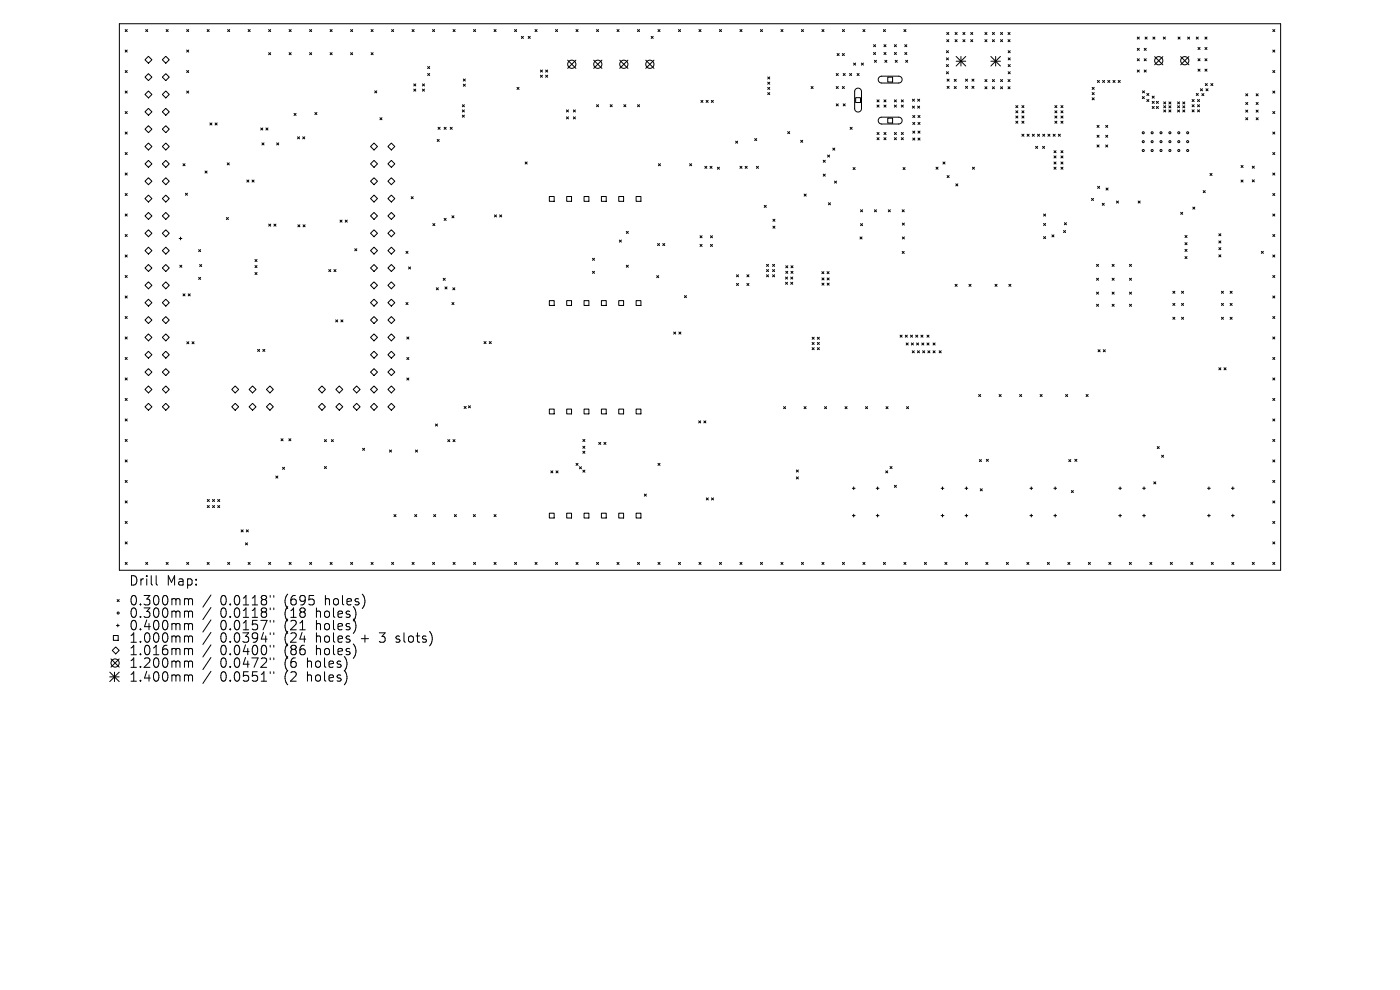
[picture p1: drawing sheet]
<svg xmlns="http://www.w3.org/2000/svg" width="297mm" height="210mm" viewBox="0 0 297 210" stroke-linecap="round" stroke-linejoin="round" font-family="sans-serif">
<defs><g id="words">
<g font-size="2.8">
<text x="27.3" y="124.5">Drill</text>
<text x="35.3" y="124.5">Map:</text>
<text x="27.3" y="128.7">0.300mm</text>
<text x="27.3" y="131.3">0.300mm</text>
<text x="46.7" y="128.7">0.0118&quot;</text>
<text x="46.7" y="131.3">0.0118&quot;</text>
<text x="60.5" y="128.7">(695</text>
<text x="60.5" y="131.3">(18</text>
<text x="67.3" y="131.3">holes)</text>
<text x="69.2" y="128.7">holes)</text>
<text x="27.3" y="134">0.400mm</text>
<text x="27.3" y="136.6">1.000mm</text>
<text x="46.7" y="134">0.0157&quot;</text>
<text x="46.7" y="136.6">0.0394&quot;</text>
<text x="60.5" y="134">(21</text>
<text x="60.5" y="136.6">(24</text>
<text x="67.3" y="134">holes)</text>
<text x="67.3" y="136.6">holes</text>
<text x="77" y="136.6">+</text>
<text x="81.2" y="136.6">3</text>
<text x="84.9" y="136.6">slots)</text>
<text x="27.3" y="139.3">1.016mm</text>
<text x="27.3" y="141.9">1.200mm</text>
<text x="46.7" y="139.3">0.0400&quot;</text>
<text x="46.7" y="141.9">0.0472&quot;</text>
<text x="60.5" y="139.3">(86</text>
<text x="60.5" y="141.9">(6</text>
<text x="65.4" y="141.9">holes)</text>
<text x="67.3" y="139.3">holes)</text>
<text x="27.3" y="144.9">1.400mm</text>
<text x="46.7" y="144.9">0.0551&quot;</text>
<text x="60.5" y="144.9">(2</text>
<text x="65.4" y="144.9">holes)</text>
</g>
</g></defs>
<g fill="none" stroke="#000" stroke-width=".21">
<path d="M25.3 5h246.4v116h-246.4zM26.6 6.3l.4 .4M26.6 10.6l.4 .5M26.6 15l.4 .4M26.6 19.3l.4 .4M27 6.3l-.4 .4M27 10.6l-.4 .5M27 15l-.4 .4M27 19.3l-.4 .4M30.8 16.4l.7-.8 .7 .8-.7 .7zM30.9 6.3l.4 .4M31.3 6.3l-.4 .4"/>
<path d="M31.5 11.9l.7 .8-.7 .7-.7-.7zM31.5 19.3l.7 .7-.7 .8-.7-.8zM34.4 16.4l.8-.8 .7 .8-.7 .7zM35.2 11.9l.7 .8-.7 .7-.8-.7zM35.3 6.3l.4 .4M35.7 6.3l-.4 .4M39.6 6.3l.4 .4M39.6 10.6l.4 .5M39.6 15l.4 .4M39.6 19.3l.4 .4M40 6.3l-.4 .4M40 10.6l-.4 .5"/>
<path d="M40 15l-.4 .4M40 19.3l-.4 .4M43.9 6.3l.5 .4M44.4 6.3l-.5 .4M48.3 6.3l.4 .4M48.7 6.3l-.4 .4M52.6 6.3l.5 .4M53.1 6.3l-.5 .4M57 6.3l.4 .4M57 11.2l.4 .4M57.4 6.3l-.4 .4M57.4 11.2l-.4 .4"/>
<path d="M61.3 6.3l.5 .4M61.3 11.2l.5 .4M61.8 6.3l-.5 .4M61.8 11.2l-.5 .4M65.7 6.3l.4 .4M65.7 11.2l.4 .4M66.1 6.3l-.4 .4M66.1 11.2l-.4 .4M70 6.3l.5 .4M70 11.2l.5 .4M70.5 6.3l-.5 .4M70.5 11.2l-.5 .4"/>
<path d="M74.4 6.3l.4 .4M74.4 11.2l.4 .4M74.8 6.3l-.4 .4M74.8 11.2l-.4 .4M78.7 6.3l.5 .4M78.7 11.2l.5 .4M79.2 6.3l-.5 .4M79.2 11.2l-.5 .4M79.5 19.3l.4 .4M79.9 19.3l-.4 .4M83.1 6.3l.4 .4M83.5 6.3l-.4 .4"/>
<path d="M87.4 6.3l.5 .4M87.8 17.8l.4 .4M87.8 18.9l.4 .4M87.9 6.3l-.5 .4M88.2 17.8l-.4 .4M88.2 18.9l-.4 .4M89.6 17.8l.5 .4M89.6 18.9l.5 .4M90.1 17.8l-.5 .4M90.1 18.9l-.5 .4M90.7 14.1l.5 .5M90.7 15.6l.5 .4"/>
<path d="M91.2 14.1l-.5 .5M91.2 15.6l-.5 .4M91.8 6.3l.4 .4M92.2 6.3l-.4 .4M96.1 6.3l.4 .4M96.5 6.3l-.4 .4M98.3 16.8l.4 .4M98.3 17.9l.4 .4M98.7 16.8l-.4 .4M98.7 17.9l-.4 .4M100.5 6.3l.4 .4M100.9 6.3l-.4 .4"/>
<path d="M104.8 6.3l.4 .4M105.2 6.3l-.4 .4M109.2 6.3l.4 .4M109.6 6.3l-.4 .4M109.7 18.5l.4 .5M110.1 18.5l-.4 .5M110.6 7.7l.4 .5M111 7.7l-.4 .5M112.1 7.7l.4 .5M112.5 7.7l-.4 .5M113.5 6.3l.4 .4M113.9 6.3l-.4 .4"/>
<path d="M114.6 14.9l.5 .4M114.6 16l.5 .4M115.1 14.9l-.5 .4M115.1 16l-.5 .4M115.8 16l.4 .4M115.8 14.9l.4 .4M116.2 14.9l-.4 .4M116.2 16l-.4 .4M117.9 6.3l.4 .4M118.3 6.3l-.4 .4M120.4 12.8l1.8 1.7M122.2 12.8l-1.8 1.7"/>
<path d="M122.2 6.3l.4 .4M122.6 6.3l-.4 .4M126 12.8l1.7 1.7M126.5 6.3l.5 .4M127 6.3l-.5 .4M127.7 12.8l-1.7 1.7M130.9 6.3l.4 .4M131.3 6.3l-.4 .4M131.5 12.8l1.7 1.7M133.2 12.8l-1.7 1.7M135.2 6.3l.5 .4M135.7 6.3l-.5 .4"/>
<path d="M137 12.8l1.7 1.7M138.1 7.7l.5 .5M138.6 7.7l-.5 .5M138.7 12.8l-1.7 1.7M139.6 6.3l.4 .4M140 6.3l-.4 .4M143.9 6.3l.5 .4M144.4 6.3l-.5 .4M148.3 6.3l.4 .4M148.7 6.3l-.4 .4M152.6 6.3l.5 .4M153.1 6.3l-.5 .4"/>
<path d="M157 6.3l.4 .4M157.4 6.3l-.4 .4M161.3 6.3l.5 .4M161.8 6.3l-.5 .4M162.9 16.3l.4 .5M162.9 17.4l.4 .5M162.9 18.5l.4 .5M162.9 19.6l.4 .5M163.3 16.3l-.4 .5M163.3 17.4l-.4 .5M163.3 18.5l-.4 .5M163.3 19.6l-.4 .5"/>
<path d="M165.7 6.3l.4 .4M166.1 6.3l-.4 .4M170 6.3l.5 .4M170.5 6.3l-.5 .4M172.1 18.3l.4 .5M172.5 18.3l-.4 .5M174.4 6.3l.4 .4M174.8 6.3l-.4 .4M177.4 15.6l.4 .4M177.4 18.3l.4 .5M177.6 11.4l.4 .4M177.8 18.3l-.4 .5"/>
<path d="M177.8 15.6l-.4 .4M178 11.4l-.4 .4M178.7 11.4l.4 .4M178.7 18.3l.4 .5M178.7 6.3l.5 .4M178.9 15.6l.4 .4M179.1 11.4l-.4 .4M179.1 18.3l-.4 .5M179.2 6.3l-.5 .4M179.3 15.6l-.4 .4M180.2 15.6l.5 .4M180.7 15.6l-.5 .4"/>
<path d="M181.1 13.4l.4 .4M181.5 13.4l-.4 .4M181.5 18.9a.72 .72 0 0 1 .8-.1 .72 .72 0 0 1 .5 .6v3.6a.72 .72 0 0 1-.8 .8 .72 .72 0 0 1-.7-.8v-3.6zM181.8 15.6l.5 .4M182.3 15.6l-.5 .4M182.7 13.4l.5 .4M183.1 6.3l.4 .4M183.2 13.4l-.5 .4M183.5 6.3l-.4 .4M185.3 9.5l.5 .4M185.3 11.1l.5 .5M185.5 12.8l.4 .4"/>
<path d="M185.8 9.5l-.5 .4M185.8 11.1l-.5 .5M185.9 12.8l-.4 .4M186.5 16.4l.5-.2h3.7a.72 .72 0 0 1 .7 .7 .72 .72 0 0 1-.7 .7h-3.7a.72 .72 0 0 1-.6-.4 .72 .72 0 0 1 .1-.8zM187.4 6.3l.4 .4M187.5 9.5l.5 .4M187.5 11.1l.5 .5M187.7 12.8l.4 .4M187.8 6.3l-.4 .4M188 9.5l-.5 .4M188 11.1l-.5 .5M188.1 12.8l-.4 .4"/>
<path d="M188.3 16.4h1.1v1h-1.1zM189.7 9.5l.5 .4M189.7 11.1l.5 .5M189.9 12.8l.5 .4M190.2 9.5l-.5 .4M190.2 11.1l-.5 .5M190.4 12.8l-.5 .4M191.8 6.3l.4 .4M191.9 9.5l.5 .4M191.9 11.1l.5 .5M192.1 12.8l.5 .4M192.2 6.3l-.4 .4"/>
<path d="M192.4 9.5l-.5 .4M192.4 11.1l-.5 .5M192.6 12.8l-.5 .4M200.8 10.8l.4 .4M200.8 12.3l.4 .4M200.8 13.7l.4 .4M200.8 15.2l.4 .5M200.8 6.9l.5 .4M200.8 8.4l.5 .4M200.9 16.8l.5 .4M200.9 18.3l.5 .4M201.2 13.7l-.4 .4"/>
<path d="M201.2 10.8l-.4 .4M201.2 12.3l-.4 .4M201.2 15.2l-.4 .5M201.3 6.9l-.5 .4M201.3 8.4l-.5 .4M201.4 18.3l-.5 .4M201.4 16.8l-.5 .4M202.4 16.8l.5 .5M202.4 18.3l.5 .5M202.6 6.9l.5 .4M202.6 8.4l.5 .4M202.8 12l2.1 2"/>
<path d="M202.8 13h2.1M202.9 18.3l-.5 .5M202.9 16.8l-.5 .5M203.1 8.4l-.5 .4M203.1 6.9l-.5 .4M203.9 12v2M204.3 6.9l.4 .4M204.3 8.4l.4 .4M204.7 6.9l-.4 .4M204.7 8.4l-.4 .4M204.8 16.8l.5 .4M204.8 18.3l.5 .4"/>
<path d="M204.9 12l-2.1 2M205.3 16.8l-.5 .4M205.3 18.3l-.5 .4M205.9 6.9l.5 .4M205.9 8.4l.5 .4M206.2 16.8l.4 .4M206.2 18.3l.4 .4M206.4 6.9l-.5 .4M206.4 8.4l-.5 .4M206.6 16.8l-.4 .4M206.6 18.3l-.4 .4M208.9 6.9l.5 .4"/>
<path d="M208.9 8.4l.5 .4M208.9 16.9l.5 .4M208.9 18.4l.5 .4M209.4 6.9l-.5 .4M209.4 8.4l-.5 .4M209.4 16.9l-.5 .4M209.4 18.4l-.5 .4M210.2 13h2M210.2 12l2 2M210.5 18.4l.5 .4M210.5 6.9l.5 .4M210.5 8.4l.5 .4"/>
<path d="M210.5 16.9l.5 .4M211 8.4l-.5 .4M211 6.9l-.5 .4M211 16.9l-.5 .4M211 18.4l-.5 .4M211.2 12v2M212.2 12l-2 2M212.3 6.9l.4 .4M212.3 8.4l.4 .4M212.3 16.9l.4 .4M212.3 18.4l.4 .4M212.7 6.9l-.4 .4"/>
<path d="M212.7 8.4l-.4 .4M212.7 16.9l-.4 .4M212.7 18.4l-.4 .4M213.8 18.4l.5 .4M213.8 6.9l.5 .4M213.8 8.4l.5 .4M213.8 16.9l.5 .4M213.9 10.8l.4 .4M213.9 12.3l.4 .4M213.9 13.7l.4 .4M213.9 15.2l.4 .5M214.3 6.9l-.5 .4"/>
<path d="M214.3 16.9l-.5 .4M214.3 8.4l-.5 .4M214.3 18.4l-.5 .4M214.3 13.7l-.4 .4M214.3 15.2l-.4 .5M214.3 10.8l-.4 .4M214.3 12.3l-.4 .4M231.7 18.5l.4 .5M231.7 19.6l.4 .5M232.1 18.5l-.4 .5M232.1 19.6l-.4 .5M232.8 17.1l.4 .4"/>
<path d="M233.2 17.1l-.4 .4M233.9 17.1l.4 .4M234.3 17.1l-.4 .4M235 17.1l.4 .4M235.4 17.1l-.4 .4M236.1 17.1l.4 .4M236.5 17.1l-.4 .4M237.2 17.1l.5 .4M237.7 17.1l-.5 .4M241.3 7.9l.4 .4M241.3 10.3l.4 .4M241.3 12.5l.4 .4"/>
<path d="M241.3 14.9l.4 .4M241.7 7.9l-.4 .4M241.7 10.3l-.4 .4M241.7 12.5l-.4 .4M241.7 14.9l-.4 .4M242.4 19.3l.4 .4M242.7 10.3l.5 .4M242.7 12.5l.5 .4M242.7 14.9l.5 .4M242.8 19.3l-.4 .4M242.9 7.9l.5 .4M243.2 10.3l-.5 .4"/>
<path d="M243.2 12.5l-.5 .4M243.2 14.9l-.5 .4M243.3 19.8l.4 .5M243.4 7.9l-.5 .4M243.7 19.8l-.4 .5M244.6 7.9l.4 .4M245 12l1.7 1.7M245 7.9l-.4 .4M246.7 12l-1.7 1.7M246.8 7.9l.4 .4M247.2 7.9l-.4 .4M249.9 7.9l.5 .4"/>
<path d="M250.4 7.9l-.5 .4M250.5 12l1.7 1.7M251.9 7.9l.5 .4M252.2 12l-1.7 1.7M252.4 7.9l-.5 .4M253.8 7.9l.4 .4M253.8 19.8l.4 .5M254.1 10.1l.5 .4M254.1 12.5l.5 .4M254.1 14.7l.5 .4M254.2 19.8l-.4 .5M254.2 7.9l-.4 .4"/>
<path d="M254.6 10.1l-.5 .4M254.6 14.7l-.5 .4M254.6 12.5l-.5 .4M254.7 18.8l.4 .5M255 19.9l.4 .4M255.1 18.8l-.4 .5M255.4 19.9l-.4 .4M255.6 7.9l.5 .4M255.6 10.1l.5 .4M255.6 12.5l.5 .4M255.6 14.7l.5 .4M255.7 17.7l.4 .5"/>
<path d="M255.8 18.8l.5 .5M256.1 7.9l-.5 .4M256.1 10.1l-.5 .4M256.1 12.5l-.5 .4M256.1 14.7l-.5 .4M256.1 17.7l-.4 .5M256.3 18.8l-.5 .5M256.9 17.7l.4 .5M257.3 17.7l-.4 .5M264.3 19.9l.4 .4M264.7 19.9l-.4 .4M266.5 19.9l.4 .4"/>
<path d="M266.9 19.9l-.4 .4M270 6.3l.4 .4M270 10.6l.4 .5M270 15l.4 .4M270 19.3l.4 .4M270.4 6.3l-.4 .4M270.4 10.6l-.4 .5M270.4 15l-.4 .4M270.4 19.3l-.4 .4M26.6 23.7l.4 .4M26.6 28l.4 .4M26.6 32.4l.4 .4"/>
<path d="M26.6 36.7l.4 .4M27 23.7l-.4 .4M27 28l-.4 .4M27 32.4l-.4 .4M27 36.7l-.4 .4M30.8 31.1l.7-.8 .7 .8-.7 .7zM31.5 23l.7 .7-.7 .8-.7-.8zM31.5 26.7l.7 .7-.7 .7-.7-.7zM31.5 34l.7 .8-.7 .7-.7-.7zM31.5 37.7l.7 .7-.7 .8-.7-.8zM34.4 20l.8-.7 .7 .7-.7 .8zM34.4 23.7l.8-.7 .7 .7-.7 .8z"/>
<path d="M34.4 27.4l.8-.7 .7 .7-.7 .7zM34.4 31.1l.8-.8 .7 .8-.7 .7zM34.4 34.8l.8-.8 .7 .8-.7 .7zM34.4 38.4l.8-.7 .7 .7-.7 .8zM38.8 34.7l.5 .5M39.3 34.7l-.5 .5M43.5 36.3l.4 .4M43.9 36.3l-.4 .4M44.5 26.1l.5 .4M45 26.1l-.5 .4M45.6 26.1l.5 .4M46.1 26.1l-.5 .4"/>
<path d="M48.2 34.5l.4 .5M48.6 34.5l-.4 .5M52.4 38.2l.4 .4M52.8 38.2l-.4 .4M53.5 38.2l.4 .4M53.9 38.2l-.4 .4M55.3 27.1l.4 .5M55.6 30.3l.4 .4M55.7 27.1l-.4 .5M56 30.3l-.4 .4M56.4 27.1l.5 .5M56.9 27.1l-.5 .5"/>
<path d="M58.7 30.3l.4 .4M59.1 30.3l-.4 .4M62.4 24.1l.4 .4M62.8 24.1l-.4 .4M63.1 29l.4 .5M63.5 29l-.4 .5M64.2 29l.5 .5M64.7 29l-.5 .5M66.8 23.9l.4 .4M67.2 23.9l-.4 .4M78.6 31.1l.7-.8 .8 .8-.8 .7zM78.6 34.8l.7-.8 .8 .8-.8 .7z"/>
<path d="M78.6 38.4l.7-.7 .8 .7-.8 .8zM80.6 25l.4 .4M81 25l-.4 .4M82.3 31.1l.7-.8 .8 .8-.8 .7zM83 34l.8 .8-.8 .7-.7-.7zM83 37.7l.8 .7-.8 .8-.7-.8zM92.7 29.6l.5 .4M92.9 27l.5 .4M93.2 29.6l-.5 .4M93.4 27l-.5 .4M94.2 27l.5 .4M94.7 27l-.5 .4"/>
<path d="M95.5 27l.4 .4M95.9 27l-.4 .4M98.1 22.2l.4 .4M98.1 23.3l.4 .5M98.1 24.4l.4 .5M98.5 24.4l-.4 .5M98.5 22.2l-.4 .4M98.5 23.3l-.4 .5M111.4 34.4l.4 .4M111.8 34.4l-.4 .4M120.2 23.3l.4 .5M120.2 24.8l.4 .4"/>
<path d="M120.6 23.3l-.4 .5M120.6 24.8l-.4 .4M121.6 24.8l.5 .4M121.6 23.3l.5 .5M122.1 23.3l-.5 .5M122.1 24.8l-.5 .4M126.5 22.2l.5 .4M127 22.2l-.5 .4M129.4 22.2l.5 .4M129.9 22.2l-.5 .4M132.3 22.2l.5 .4M132.8 22.2l-.5 .4"/>
<path d="M135.2 22.2l.5 .4M135.7 22.2l-.5 .4M139.7 34.7l.4 .5M140.1 34.7l-.4 .5M146.3 34.7l.4 .5M146.7 34.7l-.4 .5M148.7 21.3l.4 .4M149.1 21.3l-.4 .4M149.5 35.3l.5 .4M149.8 21.3l.4 .4M150 35.3l-.5 .4M150.2 21.3l-.4 .4"/>
<path d="M150.6 35.3l.5 .4M150.9 21.3l.4 .4M151.1 35.3l-.5 .4M151.3 21.3l-.4 .4M152.2 35.5l.4 .4M152.6 35.5l-.4 .4M156.1 29.9l.4 .5M156.5 29.9l-.4 .5M157 35.3l.4 .4M157.4 35.3l-.4 .4M158.1 35.3l.4 .4M158.5 35.3l-.4 .4"/>
<path d="M160.1 29.4l.4 .4M160.5 35.3l.4 .4M160.5 29.4l-.4 .4M160.9 35.3l-.4 .4M167.1 27.9l.4 .5M167.5 27.9l-.4 .5M169.9 29.8l.4 .4M170.3 29.8l-.4 .4M174.6 34l.5 .4M174.6 36.9l.5 .5M175.1 34l-.5 .4M175.1 36.9l-.5 .5"/>
<path d="M175.6 32.9l.4 .4M176 32.9l-.4 .4M176.7 31.4l.4 .5M177 38.4l.5 .4M177.1 31.4l-.4 .5M177.4 22l.4 .5M177.5 38.4l-.5 .4M177.8 22l-.4 .5M178.9 22l.4 .5M179.3 22l-.4 .5M180.3 27l.5 .4M180.8 27l-.5 .4"/>
<path d="M181 35.5l.4 .5M181.4 35.5l-.4 .5M181.5 20.7h1v1h-1zM186.1 22.3l.4 .4M186.1 29.2l.4 .4M186.1 21.2l.4 .4M186.1 28.1l.4 .4M186.5 21.2l-.4 .4M186.5 22.3l-.4 .4M186.5 28.1l-.4 .4M186.5 29.2l-.4 .4M186.5 25.1l.5-.2h3.7a.72 .72 0 0 1 .7 .7 .72 .72 0 0 1-.7 .7h-3.7a.72 .72 0 0 1-.6-.4 .72 .72 0 0 1 .1-.8z"/>
<path d="M187.5 21.2l.5 .4M187.5 22.3l.5 .4M187.5 28.1l.5 .4M187.5 29.2l.5 .4M188 29.2l-.5 .4M188 21.2l-.5 .4M188 22.3l-.5 .4M188 28.1l-.5 .4M188.3 25.1h1.1v1h-1.1zM189.7 21.2l.5 .4M189.7 22.3l.5 .4M189.7 28.1l.5 .4"/>
<path d="M189.7 29.2l.5 .4M190.2 21.2l-.5 .4M190.2 22.3l-.5 .4M190.2 28.1l-.5 .4M190.2 29.2l-.5 .4M191.2 21.2l.4 .4M191.2 22.3l.4 .4M191.2 28.1l.4 .4M191.2 29.2l.4 .4M191.6 35.5l.4 .5M191.6 21.2l-.4 .4M191.6 22.3l-.4 .4"/>
<path d="M191.6 28.1l-.4 .4M191.6 29.2l-.4 .4M192 35.5l-.4 .5M193.6 21l.4 .5M193.6 22.5l.4 .4M193.6 24.5l.5 .4M193.6 26l.5 .4M193.6 27.8l.5 .4M193.6 29.3l.5 .4M194 21l-.4 .5M194 22.5l-.4 .4M194.1 24.5l-.5 .4"/>
<path d="M194.1 26l-.5 .4M194.1 27.8l-.5 .4M194.1 29.3l-.5 .4M194.7 21l.4 .5M194.7 22.5l.4 .4M194.7 24.5l.5 .4M194.7 26l.5 .4M194.7 27.8l.5 .4M194.7 29.3l.5 .4M195.1 21l-.4 .5M195.1 22.5l-.4 .4M195.2 24.5l-.5 .4"/>
<path d="M195.2 26l-.5 .4M195.2 27.8l-.5 .4M195.2 29.3l-.5 .4M198.6 35.5l.4 .4M199 35.5l-.4 .4M200 34.4l.5 .4M200.5 34.4l-.5 .4M200.9 37.2l.5 .5M201.4 37.2l-.5 .5M202.8 39l.4 .4M203.2 39l-.4 .4M206.3 35.5l.4 .4"/>
<path d="M206.7 35.5l-.4 .4M215.5 22.4l.4 .4M215.5 23.5l.4 .4M215.5 24.6l.4 .4M215.5 25.7l.4 .4M215.9 22.4l-.4 .4M215.9 23.5l-.4 .4M215.9 24.6l-.4 .4M215.9 25.7l-.4 .4M216.8 22.4l.4 .4M216.8 23.5l.4 .4M216.8 24.6l.4 .4"/>
<path d="M216.8 25.7l.4 .4M216.8 28.5l.4 .4M217.2 22.4l-.4 .4M217.2 23.5l-.4 .4M217.2 24.6l-.4 .4M217.2 25.7l-.4 .4M217.2 28.5l-.4 .4M217.9 28.5l.4 .4M218.3 28.5l-.4 .4M219 28.5l.4 .4M219.4 28.5l-.4 .4M219.7 31l.4 .5"/>
<path d="M220.1 28.5l.4 .4M220.1 31l-.4 .5M220.5 28.5l-.4 .4M221.2 31l.4 .5M221.2 28.5l.4 .4M221.6 31l-.4 .5M221.6 28.5l-.4 .4M222.3 28.5l.4 .4M222.7 28.5l-.4 .4M223.4 28.5l.4 .4M223.6 35.5l.4 .4M223.6 32l.4 .4"/>
<path d="M223.6 33.1l.4 .4M223.6 34.4l.4 .4M223.8 22.4l.4 .4M223.8 23.5l.4 .4M223.8 24.6l.4 .4M223.8 25.7l.4 .4M223.8 28.5l-.4 .4M224 32l-.4 .4M224 33.1l-.4 .4M224 34.4l-.4 .4M224 35.5l-.4 .4M224.2 22.4l-.4 .4"/>
<path d="M224.2 23.5l-.4 .4M224.2 24.6l-.4 .4M224.2 25.7l-.4 .4M224.5 28.5l.5 .4M225 28.5l-.5 .4M225.1 32l.4 .4M225.1 33.1l.4 .4M225.1 22.4l.4 .4M225.1 23.5l.4 .4M225.1 24.6l.4 .4M225.1 25.7l.4 .4M225.1 34.4l.4 .4"/>
<path d="M225.1 35.5l.4 .4M225.5 22.4l-.4 .4M225.5 23.5l-.4 .4M225.5 24.6l-.4 .4M225.5 25.7l-.4 .4M225.5 32l-.4 .4M225.5 33.1l-.4 .4M225.5 34.4l-.4 .4M225.5 35.5l-.4 .4M231.7 20.7l.4 .5M232.1 20.7l-.4 .5M232.7 26.6l.5 .4"/>
<path d="M232.7 28.7l.5 .4M232.7 30.8l.5 .4M232.8 39.5l.5 .5M233.2 26.6l-.5 .4M233.2 28.7l-.5 .4M233.2 30.8l-.5 .4M233.3 39.5l-.5 .5M234.6 26.6l.4 .4M234.6 28.7l.4 .4M234.6 30.8l.4 .4M234.6 39.9l.5 .4M235 26.6l-.4 .4"/>
<path d="M235 30.8l-.4 .4M235 28.7l-.4 .4M235.1 39.9l-.5 .4M242.3 20.5l.5 .4M242.8 20.5l-.5 .4M243.3 21.1l.4 .4M243.7 21.1l-.4 .4M244.4 22.6l.5 .4M244.4 20.4l.5 .4M244.4 21.5l.5 .4M244.9 20.4l-.5 .4M244.9 21.5l-.5 .4"/>
<path d="M244.9 22.6l-.5 .4M245.3 21.5l.5 .4M245.3 22.6l.5 .4M245.8 22.6l-.5 .4M245.8 21.5l-.5 .4M246.9 23.3l.4 .5M246.9 21.6l.4 .4M246.9 22.4l.4 .5M247.3 23.3l-.4 .5M247.3 21.6l-.4 .4M247.3 22.4l-.4 .5M248 21.6l.4 .5"/>
<path d="M248 22.4l.4 .5M248 23.3l.4 .5M248.4 23.3l-.4 .5M248.4 21.6l-.4 .5M248.4 22.4l-.4 .5M249.8 23.3l.4 .5M249.8 21.6l.4 .4M249.8 22.4l.4 .5M250.2 21.6l-.4 .4M250.2 23.3l-.4 .5M250.2 22.4l-.4 .5M250.9 21.6l.4 .5"/>
<path d="M250.9 22.4l.4 .5M250.9 23.3l.4 .5M251.3 21.6l-.4 .5M251.3 22.4l-.4 .5M251.3 23.3l-.4 .5M252.9 21.1l.4 .4M252.9 22.2l.4 .4M252.9 23.3l.4 .4M253.3 23.3l-.4 .4M253.3 21.1l-.4 .4M253.3 22.2l-.4 .4M254 21.1l.5 .4"/>
<path d="M254 22.2l.5 .4M254 23.3l.5 .4M254.5 21.1l-.5 .4M254.5 22.2l-.5 .4M254.5 23.3l-.5 .4M256.7 36.8l.4 .4M257.1 36.8l-.4 .4M263.3 35.1l.4 .4M263.3 38.2l.4 .4M263.7 35.1l-.4 .4M263.7 38.2l-.4 .4M264.3 23.4l.4 .4"/>
<path d="M264.3 21.7l.4 .5M264.3 25l.4 .4M264.7 25l-.4 .4M264.7 21.7l-.4 .5M264.7 23.4l-.4 .4M265.7 35.3l.4 .4M265.7 38.1l.4 .5M266.1 35.3l-.4 .4M266.1 38.1l-.4 .5M266.5 21.7l.4 .5M266.5 23.4l.4 .4M266.5 25l.4 .4"/>
<path d="M266.9 21.7l-.4 .5M266.9 23.4l-.4 .4M266.9 25l-.4 .4M270 23.7l.4 .4M270 28l.4 .4M270 32.4l.4 .4M270 36.7l.4 .4M270.4 23.7l-.4 .4M270.4 28l-.4 .4M270.4 32.4l-.4 .4M270.4 36.7l-.4 .4M26.6 41l.4 .5"/>
<path d="M26.6 45.4l.4 .4M26.6 49.7l.4 .5M26.6 54.1l.4 .4M26.6 58.4l.4 .5M27 41l-.4 .5M27 45.4l-.4 .4M27 49.7l-.4 .5M27 54.1l-.4 .4M27 58.4l-.4 .5M31.5 41.4l.7 .7-.7 .8-.7-.8zM31.5 45.1l.7 .7-.7 .7-.7-.7zM31.5 48.7l.7 .8-.7 .7-.7-.7z"/>
<path d="M31.5 52.4l.7 .8-.7 .7-.7-.7zM31.5 56.1l.7 .7-.7 .8-.7-.8zM31.5 59.8l.7 .7-.7 .8-.7-.8zM34.4 42.1l.8-.7 .7 .7-.7 .8zM34.4 45.8l.8-.7 .7 .7-.7 .7zM34.4 49.5l.8-.8 .7 .8-.7 .7zM34.4 53.2l.8-.8 .7 .8-.7 .7zM34.4 56.8l.8-.7 .7 .7-.7 .8zM38 50.6h.6M38.1 56.3l.5 .4M38.3 50.3v.6M38.6 56.3l-.5 .4"/>
<path d="M39.3 41l.5 .4M39.8 41l-.5 .4M42.1 52.9l.5 .5M42.1 58.8l.5 .5M42.4 56.1l.4 .5M42.6 52.9l-.5 .5M42.6 58.8l-.5 .5M42.8 56.1l-.4 .5M48 46.1l.5 .5M48.5 46.1l-.5 .5M54.1 55l.4 .5M54.1 56.3l.4 .5"/>
<path d="M54.1 57.8l.4 .4M54.5 55l-.4 .5M54.5 56.3l-.4 .5M54.5 57.8l-.4 .4M57 47.5l.4 .5M57.4 47.5l-.4 .5M58.1 47.5l.4 .5M58.5 47.5l-.4 .5M63.2 47.7l.4 .4M63.6 47.7l-.4 .4M64.3 47.7l.4 .4M64.7 47.7l-.4 .4"/>
<path d="M69.7 57.2l.5 .4M70.2 57.2l-.5 .4M70.8 57.2l.5 .4M71.3 57.2l-.5 .4M72.1 46.7l.5 .4M72.6 46.7l-.5 .4M73.2 46.7l.5 .4M73.7 46.7l-.5 .4M75.3 52.8l.4 .4M75.7 52.8l-.4 .4M78.6 42.1l.7-.7 .8 .7-.8 .8zM78.6 45.8l.7-.7 .8 .7-.8 .7z"/>
<path d="M78.6 49.5l.7-.8 .8 .8-.8 .7zM78.6 53.2l.7-.8 .8 .8-.8 .7zM78.6 56.8l.7-.7 .8 .7-.8 .8zM83 41.4l.8 .7-.8 .8-.7-.8zM83 45.1l.8 .7-.8 .7-.7-.7zM83 48.7l.8 .8-.8 .7-.7-.7zM83 52.4l.8 .8-.8 .7-.7-.7zM83 56.1l.8 .7-.8 .8-.7-.8zM83 59.8l.8 .7-.8 .8-.7-.8zM86.1 53.3l.5 .5M86.6 53.3l-.5 .5M86.7 56.6l.4 .5"/>
<path d="M87.1 56.6l-.4 .5M87.2 41.7l.5 .5M87.7 41.7l-.5 .5M91.8 47.4l.5 .5M92.3 47.4l-.5 .5M94 59l.5 .5M94.2 46.3l.5 .5M94.5 59l-.5 .5M94.7 46.3l-.5 .5M95.9 45.8l.4 .4M96.3 45.8l-.4 .4M104.9 45.6l.4 .4"/>
<path d="M105.3 45.6l-.4 .4M106 45.6l.4 .4M106.4 45.6l-.4 .4M116.5 41.7h1.1v1h-1.1zM120.2 41.7h1v1h-1zM123.9 41.7h1v1h-1zM125.7 54.8l.4 .4M125.7 57.6l.4 .4M126.1 54.8l-.4 .4M126.1 57.6l-.4 .4M127.6 41.7h1v1h-1zM131.3 41.7h1v1h-1z"/>
<path d="M131.4 50.9l.4 .5M131.8 50.9l-.4 .5M132.9 49.1l.4 .4M132.9 56.3l.4 .4M133.3 49.1l-.4 .4M133.3 56.3l-.4 .4M134.9 41.7h1.1v1h-1.1zM139.3 58.5l.4 .4M139.5 51.7l.4 .4M139.7 58.5l-.4 .4M139.9 51.7l-.4 .4M140.6 51.7l.4 .4"/>
<path d="M141 51.7l-.4 .4M148.5 50l.4 .4M148.5 51.8l.4 .5M148.9 50l-.4 .4M148.9 51.8l-.4 .5M150.7 50l.5 .4M150.7 51.8l.5 .5M151.2 50l-.5 .4M151.2 51.8l-.5 .5M156.2 58.3l.5 .4M156.7 58.3l-.5 .4M158.4 58.3l.5 .4"/>
<path d="M158.9 58.3l-.5 .4M162.1 43.6l.5 .4M162.6 43.6l-.5 .4M162.6 56.1l.4 .4M162.6 57.2l.4 .4M162.6 58.3l.4 .4M163 57.2l-.4 .4M163 56.1l-.4 .4M163 58.3l-.4 .4M163.9 56.1l.4 .4M163.9 57.2l.4 .4M163.9 58.3l.4 .4"/>
<path d="M164 46.5l.4 .4M164 48l.4 .4M164.3 56.1l-.4 .4M164.3 57.2l-.4 .4M164.3 58.3l-.4 .4M164.4 46.5l-.4 .4M164.4 48l-.4 .4M166.6 59.9l.5 .4M166.6 58.8l.5 .4M166.7 56.4l.4 .4M166.7 57.6l.4 .4M167.1 58.8l-.5 .4"/>
<path d="M167.1 59.9l-.5 .4M167.1 56.4l-.4 .4M167.1 57.6l-.4 .4M167.7 59.9l.5 .4M167.7 58.8l.5 .4M167.8 56.4l.4 .4M167.8 57.6l.4 .4M168.2 58.8l-.5 .4M168.2 59.9l-.5 .4M168.2 57.6l-.4 .4M168.2 56.4l-.4 .4M170.6 41.2l.4 .4"/>
<path d="M171 41.2l-.4 .4M174.3 57.6l.5 .5M174.4 59l.4 .4M174.8 57.6l-.5 .5M174.8 59l-.4 .4M175.5 57.6l.4 .5M175.5 59l.4 .4M175.7 43l.5 .4M175.9 57.6l-.4 .5M175.9 59l-.4 .4M176.2 43l-.5 .4M182.4 50.3l.5 .4"/>
<path d="M182.6 44.5l.4 .4M182.6 47.4l.4 .5M182.9 50.3l-.5 .4M183 44.5l-.4 .4M183 47.4l-.4 .5M185.5 44.5l.4 .4M185.9 44.5l-.4 .4M188.4 44.5l.5 .4M188.9 44.5l-.5 .4M191.4 53.3l.4 .5M191.4 44.5l.4 .4M191.4 47.3l.5 .5"/>
<path d="M191.4 50.3l.5 .4M191.8 44.5l-.4 .4M191.8 53.3l-.4 .5M191.9 47.3l-.5 .5M191.9 50.3l-.5 .4M221.4 45.4l.4 .4M221.4 50.2l.4 .4M221.4 47.4l.4 .4M221.8 45.4l-.4 .4M221.8 47.4l-.4 .4M221.8 50.2l-.4 .4M223.2 49.8l.4 .5"/>
<path d="M223.6 49.8l-.4 .5M225.6 48.9l.5 .4M225.8 47.2l.4 .5M226.1 48.9l-.5 .4M226.2 47.2l-.4 .5M231.5 42.1l.5 .4M232 42.1l-.5 .4M232.6 56.1l.5 .4M232.6 59l.5 .5M233.1 56.1l-.5 .4M233.1 59l-.5 .5M233.8 43.1l.5 .5"/>
<path d="M234.3 43.1l-.5 .5M235.9 56.1l.5 .4M235.9 59l.5 .5M236.4 56.1l-.5 .4M236.4 59l-.5 .5M236.8 42.6l.5 .5M237.3 42.6l-.5 .5M239.6 56.1l.4 .4M239.6 59l.4 .5M240 56.1l-.4 .4M240 59l-.4 .5M241.5 42.6l.4 .5"/>
<path d="M241.9 42.6l-.4 .5M250.5 45l.4 .5M250.9 45l-.4 .5M251.4 50l.4 .4M251.4 51.5l.4 .4M251.4 52.9l.4 .4M251.4 54.4l.4 .5M251.8 50l-.4 .4M251.8 51.5l-.4 .4M251.8 52.9l-.4 .4M251.8 54.4l-.4 .5M253 43.9l.5 .5"/>
<path d="M253.5 43.9l-.5 .5M255.3 40.4l.4 .5M255.7 40.4l-.4 .5M258.6 49.6l.4 .4M258.6 51.1l.4 .4M258.6 52.5l.4 .5M258.6 54.1l.4 .4M259 49.6l-.4 .4M259 51.1l-.4 .4M259 52.5l-.4 .5M259 54.1l-.4 .4M267.6 53.3l.4 .5"/>
<path d="M268 53.3l-.4 .5M270 49.7l.4 .5M270 41l.4 .5M270 45.4l.4 .4M270 54.1l.4 .4M270 58.4l.4 .5M270.4 54.1l-.4 .4M270.4 58.4l-.4 .5M270.4 41l-.4 .5M270.4 45.4l-.4 .4M270.4 49.7l-.4 .5M26.6 62.8l.4 .4"/>
<path d="M26.6 67.1l.4 .5M26.6 71.5l.4 .4M26.6 75.8l.4 .5M27 62.8l-.4 .4M27 67.1l-.4 .5M27 71.5l-.4 .4M27 75.8l-.4 .5M30.8 67.9l.7-.7 .7 .7-.7 .7zM31.5 63.5l.7 .7-.7 .7-.7-.7zM31.5 70.8l.7 .8-.7 .7-.7-.7zM31.5 74.5l.7 .8-.7 .7-.7-.7zM31.5 78.2l.7 .7-.7 .8-.7-.8z"/>
<path d="M34.4 60.5l.8-.7 .7 .7-.7 .8zM34.4 67.9l.8-.7 .7 .7-.7 .7zM34.4 71.6l.8-.8 .7 .8-.7 .7zM34.4 75.3l.8-.8 .7 .8-.7 .7zM34.4 78.9l.8-.7 .7 .7-.7 .8zM35.2 63.5l.7 .7-.7 .7-.8-.7zM38.8 62.3l.5 .5M39.3 62.3l-.5 .5M39.6 72.5l.5 .4M39.9 62.3l.5 .5M40.1 72.5l-.5 .4M40.4 62.3l-.5 .5"/>
<path d="M40.7 72.5l.5 .4M41.2 72.5l-.5 .4M54.6 74.1l.5 .4M55.1 74.1l-.5 .4M55.8 74.1l.4 .4M56.2 74.1l-.4 .4M71.2 67.9l.4 .4M71.6 67.9l-.4 .4M72.3 67.9l.5 .4M72.8 67.9l-.5 .4M78.6 60.5l.7-.7 .8 .7-.8 .8zM78.6 67.9l.7-.7 .8 .7-.8 .7z"/>
<path d="M78.6 71.6l.7-.8 .8 .8-.8 .7zM78.6 75.3l.7-.8 .8 .8-.8 .7zM78.6 78.9l.7-.7 .8 .7-.8 .8zM79.3 63.5l.8 .7-.8 .7-.7-.7zM82.3 67.9l.7-.7 .8 .7-.8 .7zM83 63.5l.8 .7-.8 .7-.7-.7zM83 70.8l.8 .8-.8 .7-.7-.7zM83 74.5l.8 .8-.8 .7-.7-.7zM83 78.2l.8 .7-.8 .8-.7-.8zM86.1 64.2l.5 .4M86.3 71.5l.4 .4M86.3 75.8l.4 .5"/>
<path d="M86.6 64.2l-.5 .4M86.7 71.5l-.4 .4M86.7 75.8l-.4 .5M92.6 61l.4 .5M93 61l-.4 .5M94.4 60.9l.4 .4M94.8 60.9l-.4 .4M95.9 64.2l.4 .4M96.1 61l.4 .5M96.3 64.2l-.4 .4M96.5 61l-.4 .5M102.7 72.5l.4 .4"/>
<path d="M103.1 72.5l-.4 .4M103.8 72.5l.4 .4M104.2 72.5l-.4 .4M116.5 63.8h1.1v1h-1.1zM120.2 63.8h1v1h-1zM123.9 63.8h1v1h-1zM127.6 63.8h1v1h-1zM131.3 63.8h1v1h-1zM134.9 63.8h1.1v1h-1.1zM142.9 70.4l.4 .5M143.3 70.4l-.4 .5M144 70.4l.5 .5"/>
<path d="M144.5 70.4l-.5 .5M145.2 62.7l.4 .4M145.6 62.7l-.4 .4M156.2 60.1l.5 .5M156.7 60.1l-.5 .5M158.4 60.1l.5 .5M158.9 60.1l-.5 .5M172.3 71.5l.4 .5M172.3 72.6l.4 .5M172.3 73.7l.4 .5M172.7 71.5l-.4 .5M172.7 72.6l-.4 .5"/>
<path d="M172.7 73.7l-.4 .5M173.4 72.6l.4 .5M173.4 73.7l.4 .5M173.4 71.5l.4 .5M173.8 71.5l-.4 .5M173.8 72.6l-.4 .5M173.8 73.7l-.4 .5M174.4 60.1l.4 .4M174.8 60.1l-.4 .4M175.5 60.1l.4 .4M175.9 60.1l-.4 .4M190.9 71.1l.5 .4"/>
<path d="M191.4 71.1l-.5 .4M192.1 71.1l.4 .4M192.2 72.8l.5 .4M192.5 71.1l-.4 .4M192.7 72.8l-.5 .4M193.2 71.1l.4 .4M193.3 72.8l.5 .4M193.5 74.4l.5 .4M193.6 71.1l-.4 .4M193.8 72.8l-.5 .4M194 74.4l-.5 .4M194.3 71.1l.4 .4"/>
<path d="M194.4 72.8l.5 .4M194.6 74.4l.5 .4M194.7 71.1l-.4 .4M194.9 72.8l-.5 .4M195.1 74.4l-.5 .4M195.4 71.1l.4 .4M195.6 72.8l.4 .4M195.7 74.4l.5 .4M195.8 71.1l-.4 .4M196 72.8l-.4 .4M196.2 74.4l-.5 .4M196.7 71.1l.4 .4"/>
<path d="M196.7 72.8l.4 .4M196.8 74.4l.5 .4M197.1 71.1l-.4 .4M197.1 72.8l-.4 .4M197.3 74.4l-.5 .4M197.9 72.8l.5 .4M197.9 74.4l.5 .4M198.4 72.8l-.5 .4M198.4 74.4l-.5 .4M199.2 74.4l.5 .4M199.7 74.4l-.5 .4M202.6 60.3l.5 .4"/>
<path d="M203.1 60.3l-.5 .4M205.6 60.3l.4 .4M206 60.3l-.4 .4M211.1 60.3l.4 .4M211.5 60.3l-.4 .4M214 60.3l.5 .4M214.5 60.3l-.5 .4M232.6 62l.5 .4M232.6 64.5l.5 .5M232.9 74.2l.5 .4M233.1 62l-.5 .4M233.1 64.5l-.5 .5"/>
<path d="M233.4 74.2l-.5 .4M234.1 74.2l.4 .4M234.5 74.2l-.4 .4M235.9 62l.5 .4M235.9 64.5l.5 .5M236.4 62l-.5 .4M236.4 64.5l-.5 .5M239.6 64.5l.4 .5M239.6 62l.4 .4M240 62l-.4 .4M240 64.5l-.4 .5M248.8 61.8l.4 .4"/>
<path d="M248.8 64.4l.4 .4M248.8 67.3l.4 .4M249.2 61.8l-.4 .4M249.2 64.4l-.4 .4M249.2 67.3l-.4 .4M250.7 61.8l.4 .4M250.7 64.4l.4 .4M250.7 67.3l.4 .4M251.1 61.8l-.4 .4M251.1 64.4l-.4 .4M251.1 67.3l-.4 .4M258.6 78l.4 .5"/>
<path d="M259 78l-.4 .5M259.1 61.8l.5 .4M259.1 64.4l.5 .4M259.1 67.3l.5 .4M259.6 61.8l-.5 .4M259.6 64.4l-.5 .4M259.6 67.3l-.5 .4M259.7 78l.4 .5M260.1 78l-.4 .5M261 61.8l.4 .4M261 64.4l.4 .4M261 67.3l.4 .4"/>
<path d="M261.4 61.8l-.4 .4M261.4 64.4l-.4 .4M261.4 67.3l-.4 .4M270 71.5l.4 .4M270 62.8l.4 .4M270 67.1l.4 .5M270 75.8l.4 .5M270.4 62.8l-.4 .4M270.4 67.1l-.4 .5M270.4 71.5l-.4 .4M270.4 75.8l-.4 .5M26.6 80.2l.4 .4"/>
<path d="M26.6 84.5l.4 .5M26.6 88.9l.4 .4M26.6 93.2l.4 .5M26.6 97.6l.4 .4M27 80.2l-.4 .4M27 84.5l-.4 .5M27 88.9l-.4 .4M27 93.2l-.4 .5M27 97.6l-.4 .4M31.5 81.9l.7 .7-.7 .7-.7-.7zM31.5 85.6l.7 .7-.7 .7-.7-.7zM34.4 82.6l.8-.7 .7 .7-.7 .7z"/>
<path d="M34.4 86.3l.8-.7 .7 .7-.7 .7zM49.2 82.6l.7-.7 .7 .7-.7 .7zM49.2 86.3l.7-.7 .7 .7-.7 .7zM52.8 82.6l.8-.7 .7 .7-.7 .7zM52.8 86.3l.8-.7 .7 .7-.7 .7zM56.5 82.6l.8-.7 .7 .7-.7 .7zM56.5 86.3l.8-.7 .7 .7-.7 .7zM59.6 93.1l.5 .4M59.9 99.1l.5 .5M60.1 93.1l-.5 .4M60.4 99.1l-.5 .5M61.3 93.1l.4 .4"/>
<path d="M61.7 93.1l-.4 .4M68.3 81.9l.7 .7-.7 .7-.7-.7zM68.3 85.6l.7 .7-.7 .7-.7-.7zM68.8 93.3l.5 .4M68.8 99l.5 .4M69.3 93.3l-.5 .4M69.3 99l-.5 .4M70.3 93.3l.4 .4M70.7 93.3l-.4 .4M71.2 82.6l.8-.7 .7 .7-.7 .7zM71.2 86.3l.8-.7 .7 .7-.7 .7zM74.9 82.6l.8-.7 .7 .7-.7 .7z"/>
<path d="M74.9 86.3l.8-.7 .7 .7-.7 .7zM76.9 95.1l.5 .4M77.4 95.1l-.5 .4M78.6 82.6l.7-.7 .8 .7-.8 .7zM78.6 86.3l.7-.7 .8 .7-.8 .7zM82.6 95.5l.5 .4M83 81.9l.8 .7-.8 .7-.7-.7zM83 85.6l.8 .7-.8 .7-.7-.7zM83.1 95.5l-.5 .4M86.3 80.2l.4 .4M86.7 80.2l-.4 .4M88.1 95.5l.5 .4"/>
<path d="M88.6 95.5l-.5 .4M92.4 89.9l.4 .5M92.8 89.9l-.4 .5M95 93.3l.4 .4M95.4 93.3l-.4 .4M96.1 93.3l.4 .4M96.5 93.3l-.4 .4M98.5 86.2l.4 .4M98.9 86.2l-.4 .4M99.4 86.1l.4 .4M99.8 86.1l-.4 .4M116.5 86.8h1.1v1h-1.1z"/>
<path d="M116.9 99.9l.4 .4M117.3 99.9l-.4 .4M118 99.9l.4 .4M118.4 99.9l-.4 .4M120.2 86.8h1v1h-1zM122.2 98.3l.4 .4M122.6 98.3l-.4 .4M122.9 99l.5 .4M123.4 99l-.5 .4M123.6 99.7l.5 .5M123.6 93.2l.5 .5M123.6 94.7l.5 .4"/>
<path d="M123.6 95.7l.5 .5M123.9 86.8h1v1h-1zM124.1 93.2l-.5 .5M124.1 94.7l-.5 .4M124.1 95.7l-.5 .5M124.1 99.7l-.5 .5M127 93.8l.4 .5M127.4 93.8l-.4 .5M127.6 86.8h1v1h-1zM128.1 93.8l.5 .5M128.6 93.8l-.5 .5M131.3 86.8h1v1h-1z"/>
<path d="M134.9 86.8h1.1v1h-1.1zM139.6 98.3l.4 .4M140 98.3l-.4 .4M148.2 89.3l.5 .4M148.7 89.3l-.5 .4M149.3 89.3l.5 .4M149.8 89.3l-.5 .4M166.2 86.3l.5 .4M166.7 86.3l-.5 .4M168.9 99.7l.5 .4M169.4 99.7l-.5 .4M170.6 86.3l.4 .4"/>
<path d="M171 86.3l-.4 .4M174.9 86.3l.5 .4M175.4 86.3l-.5 .4M179.3 86.3l.4 .4M179.7 86.3l-.4 .4M183.6 86.3l.5 .4M184.1 86.3l-.5 .4M187.9 99.9l.4 .4M188 86.3l.4 .4M188.3 99.9l-.4 .4M188.4 86.3l-.4 .4M188.8 99l.4 .4"/>
<path d="M189.2 99l-.4 .4M192.3 86.3l.4 .4M192.7 86.3l-.4 .4M207.6 83.7l.4 .4M207.8 97.5l.4 .4M208 83.7l-.4 .4M208.2 97.5l-.4 .4M209.2 97.4l.5 .5M209.7 97.4l-.5 .5M212 83.7l.4 .4M212.4 83.7l-.4 .4M216.3 83.7l.4 .4"/>
<path d="M216.7 83.7l-.4 .4M220.7 83.7l.4 .4M221.1 83.7l-.4 .4M226.1 83.7l.4 .4M226.5 83.7l-.4 .4M226.7 97.5l.5 .4M227.2 97.5l-.5 .4M228 97.4l.5 .5M228.5 97.4l-.5 .5M230.4 83.7l.4 .4M230.8 83.7l-.4 .4M245.5 94.7l.4 .5"/>
<path d="M245.9 94.7l-.4 .5M246.4 96.6l.5 .4M246.9 96.6l-.5 .4M270 80.2l.4 .4M270 84.5l.4 .5M270 88.9l.4 .4M270 93.2l.4 .5M270 97.6l.4 .4M270.4 80.2l-.4 .4M270.4 84.5l-.4 .5M270.4 88.9l-.4 .4M270.4 93.2l-.4 .5"/>
<path d="M270.4 97.6l-.4 .4M26.6 101.9l.4 .4M26.6 106.3l.4 .4M26.6 110.6l.4 .4M26.6 115l.4 .4M26.6 119.3l.4 .4M27 101.9l-.4 .4M27 106.3l-.4 .4M27 110.6l-.4 .4M27 115l-.4 .4M27 119.3l-.4 .4M30.9 119.3l.4 .4"/>
<path d="M31.3 119.3l-.4 .4M35.3 119.3l.4 .4M35.7 119.3l-.4 .4M39.6 119.3l.4 .4M40 119.3l-.4 .4M43.9 119.3l.5 .4M44 106l.4 .4M44 107.2l.4 .5M44.4 119.3l-.5 .4M44.4 106l-.4 .4M44.4 107.2l-.4 .5M45.1 106l.4 .4"/>
<path d="M45.1 107.2l.4 .5M45.5 106l-.4 .4M45.5 107.2l-.4 .5M46.2 106l.4 .4M46.2 107.2l.4 .5M46.6 106l-.4 .4M46.6 107.2l-.4 .5M48.3 119.3l.4 .4M48.7 119.3l-.4 .4M51.2 112.4l.4 .4M51.6 112.4l-.4 .4M52.1 115.2l.4 .4"/>
<path d="M52.3 112.4l.4 .4M52.5 115.2l-.4 .4M52.6 119.3l.5 .4M52.7 112.4l-.4 .4M53.1 119.3l-.5 .4M57 119.3l.4 .4M57.4 119.3l-.4 .4M58.5 101l.4 .4M58.9 101l-.4 .4M61.3 119.3l.5 .4M61.8 119.3l-.5 .4M65.7 119.3l.4 .4"/>
<path d="M66.1 119.3l-.4 .4M70 119.3l.5 .4M70.5 119.3l-.5 .4M74.4 119.3l.4 .4M74.8 119.3l-.4 .4M78.7 119.3l.5 .4M79.2 119.3l-.5 .4M83.1 119.3l.4 .4M83.5 119.3l-.4 .4M83.6 109.2l.4 .4M84 109.2l-.4 .4M87.4 119.3l.5 .4"/>
<path d="M87.9 119.3l-.5 .4M88 109.2l.4 .4M88.4 109.2l-.4 .4M91.8 119.3l.4 .4M92 109.2l.4 .4M92.2 119.3l-.4 .4M92.4 109.2l-.4 .4M96.1 119.3l.4 .4M96.4 109.2l.4 .4M96.5 119.3l-.4 .4M96.8 109.2l-.4 .4M100.4 109.2l.5 .4"/>
<path d="M100.5 119.3l.4 .4M100.9 109.2l-.5 .4M100.9 119.3l-.4 .4M104.8 109.2l.4 .4M104.8 119.3l.4 .4M105.2 109.2l-.4 .4M105.2 119.3l-.4 .4M109.2 119.3l.4 .4M109.6 119.3l-.4 .4M113.5 119.3l.4 .4M113.9 119.3l-.4 .4M116.5 108.9h1.1v1h-1.1z"/>
<path d="M117.9 119.3l.4 .4M118.3 119.3l-.4 .4M120.2 108.9h1v1h-1zM122.2 119.3l.4 .4M122.6 119.3l-.4 .4M123.9 108.9h1v1h-1zM126.5 119.3l.5 .4M127 119.3l-.5 .4M127.6 108.9h1v1h-1zM130.9 119.3l.4 .4M131.3 108.9h1v1h-1zM131.3 119.3l-.4 .4"/>
<path d="M134.9 108.9h1.1v1h-1.1zM135.2 119.3l.5 .4M135.7 119.3l-.5 .4M136.7 104.8l.4 .4M137.1 104.8l-.4 .4M139.6 119.3l.4 .4M140 119.3l-.4 .4M143.9 119.3l.5 .4M144.4 119.3l-.5 .4M148.3 119.3l.4 .4M148.7 119.3l-.4 .4M149.8 105.6l.5 .5"/>
<path d="M150.3 105.6l-.5 .5M150.9 105.6l.5 .5M151.4 105.6l-.5 .5M152.6 119.3l.5 .4M153.1 119.3l-.5 .4M157 119.3l.4 .4M157.4 119.3l-.4 .4M161.3 119.3l.5 .4M161.8 119.3l-.5 .4M165.7 119.3l.4 .4M166.1 119.3l-.4 .4M168.9 101.2l.5 .4"/>
<path d="M169.4 101.2l-.5 .4M170 119.3l.5 .4M170.5 119.3l-.5 .4M174.4 119.3l.4 .4M174.8 119.3l-.4 .4M178.7 119.3l.5 .4M179.2 119.3l-.5 .4M180.8 103.6h.6M180.8 109.4h.6M181.1 103.3v.6M181.1 109.1v.6M183.1 119.3l.4 .4"/>
<path d="M183.5 119.3l-.4 .4M185.9 103.6h.6M185.9 109.4h.6M186.2 103.3v.6M186.2 109.1v.6M187.4 119.3l.4 .4M187.8 119.3l-.4 .4M189.7 103l.5 .4M190.2 103l-.5 .4M191.8 119.3l.4 .4M192.2 119.3l-.4 .4M196.1 119.3l.4 .4"/>
<path d="M196.5 119.3l-.4 .4M199.7 103.6h.5M199.7 109.4h.5M199.9 103.3v.6M199.9 109.1v.6M200.5 119.3l.4 .4M200.9 119.3l-.4 .4M204.7 103.6h.6M204.7 109.4h.6M204.8 119.3l.4 .4M205 103.3v.6M205 109.1v.6"/>
<path d="M205.2 119.3l-.4 .4M208 103.7l.4 .4M208.4 103.7l-.4 .4M209.1 119.3l.5 .4M209.6 119.3l-.5 .4M213.5 119.3l.4 .4M213.9 119.3l-.4 .4M217.8 119.3l.5 .4M218.3 119.3l-.5 .4M218.5 103.6h.6M218.5 109.4h.6M218.8 103.3v.6"/>
<path d="M218.8 109.1v.6M222.2 119.3l.4 .4M222.6 119.3l-.4 .4M223.6 103.6h.5M223.6 109.4h.5M223.9 103.3v.6M223.9 109.1v.6M226.5 119.3l.5 .4M227 119.3l-.5 .4M227.3 104.1l.4 .4M227.7 104.1l-.4 .4M230.9 119.3l.4 .4"/>
<path d="M231.3 119.3l-.4 .4M235.2 119.3l.5 .4M235.7 119.3l-.5 .4M237.3 103.6h.6M237.3 109.4h.6M237.6 103.3v.6M237.6 109.1v.6M239.6 119.3l.4 .4M240 119.3l-.4 .4M242.4 103.6h.6M242.4 109.4h.6M242.7 103.3v.6"/>
<path d="M242.7 109.1v.6M243.9 119.3l.5 .4M244.4 119.3l-.5 .4M244.8 102.2l.4 .4M245.2 102.2l-.4 .4M248.3 119.3l.4 .4M248.7 119.3l-.4 .4M252.6 119.3l.5 .4M253.1 119.3l-.5 .4M256.2 103.6h.6M256.2 109.4h.6M256.5 103.3v.6"/>
<path d="M256.5 109.1v.6M257 119.3l.4 .4M257.4 119.3l-.4 .4M261.2 103.6h.6M261.2 109.4h.6M261.3 119.3l.5 .4M261.5 103.3v.6M261.5 109.1v.6M261.8 119.3l-.5 .4M265.7 119.3l.4 .4M266.1 119.3l-.4 .4M270 101.9l.4 .4"/>
<path d="M270 106.3l.4 .4M270 110.6l.4 .4M270 115l.4 .4M270 119.3l.4 .4M270.4 101.9l-.4 .4M270.4 106.3l-.4 .4M270.4 110.6l-.4 .4M270.4 115l-.4 .4M270.4 119.3l-.4 .4M23.5 139.8l1.8 1.7M24.1 134.8h1v1h-1zM24.6 137.2l.7 .8-.7 .7-.8-.7z"/>
<path d="M24.7 132.7h.6M24.9 127.2l.4 .4M25 132.4v.6M25.3 127.2l-.4 .4M25.3 139.8l-1.8 1.7M33.1 122.1v1.7l.3 .3M39.4 127l.5 .1 .1 .2M39.4 129.6h.3l.3 .3M39.4 132.3h.3l.3 .3M39.4 134.9h.3l.3 .3M39.4 137.6h.3l.3 .2M40 127.3l.3-.3 .5 .1v1.2"/>
<path d="M40 127.3v1M40 129.9v1.1M40 132.6v1M40 135.2v1M40 137.8v1.1M40 129.9l.3-.3 .5 .1v1.3M40 132.6l.3-.3 .5 .1v1.2M40 135.2l.3-.3 .5 .1v1.2M40 137.8l.3-.2 .5 .1v1.2M44.8 126.2l-1.8 2.6M44.8 128.9l-1.8 2.5M44.8 131.5l-1.8 2.6"/>
<path d="M44.8 134.1l-1.8 2.6M44.8 136.8l-1.8 2.6M44.8 139.5l-1.8 2.5M57.3 126.3v.4M57.3 129v.3M57.3 131.6v.4M57.3 134.2v.4M57.3 136.9v.4M57.3 139.6v.3M58.1 126.3v.4M58.1 129v.3M58.1 131.6v.4"/>
<path d="M58.1 134.2v.4M58.1 136.9v.4M58.1 139.6v.3M84 136.1l.2 .1M84.1 135v.5M23.3 142.6l2 2M23.3 143.6h2M24.3 142.6v2M25.3 142.6l-2 2M39.4 140.2l.5 .1 .1 .2M39.4 143.2l.5 .1 .1 .2M40 140.5v1.1"/>
<path d="M40 143.5v1M40 140.5l.3-.3 .5 .1v1.3M40 143.5l.3-.3 .5 .1v1.2M44.8 142.4l-1.8 2.6M57.3 142.5v.4M58.1 142.5v.4"/>
<circle cx="121.3" cy="13.6" r=".87"/>
<circle cx="126.8" cy="13.6" r=".87"/>
<circle cx="132.3" cy="13.6" r=".87"/>
<circle cx="137.9" cy="13.6" r=".87"/>
<circle cx="245.8" cy="12.9" r=".87"/>
<circle cx="251.3" cy="12.9" r=".87"/>
<circle cx="242.5" cy="31.9" r=".22"/>
<circle cx="242.5" cy="30" r=".22"/>
<circle cx="242.5" cy="28.2" r=".22"/>
<circle cx="244.4" cy="31.9" r=".22"/>
<circle cx="244.4" cy="30" r=".22"/>
<circle cx="244.4" cy="28.2" r=".22"/>
<circle cx="246.3" cy="31.9" r=".22"/>
<circle cx="246.3" cy="30" r=".22"/>
<circle cx="246.3" cy="28.2" r=".22"/>
<circle cx="248.2" cy="31.9" r=".22"/>
<circle cx="248.2" cy="30" r=".22"/>
<circle cx="248.2" cy="28.2" r=".22"/>
<circle cx="250.1" cy="31.9" r=".22"/>
<circle cx="250.1" cy="30" r=".22"/>
<circle cx="250.1" cy="28.2" r=".22"/>
<circle cx="252" cy="31.9" r=".22"/>
<circle cx="252" cy="30" r=".22"/>
<circle cx="252" cy="28.2" r=".22"/>
<circle cx="25.1" cy="130" r=".22"/>
<circle cx="24.4" cy="140.6" r=".87"/>
</g>
<use href="#words"/>
</svg>
